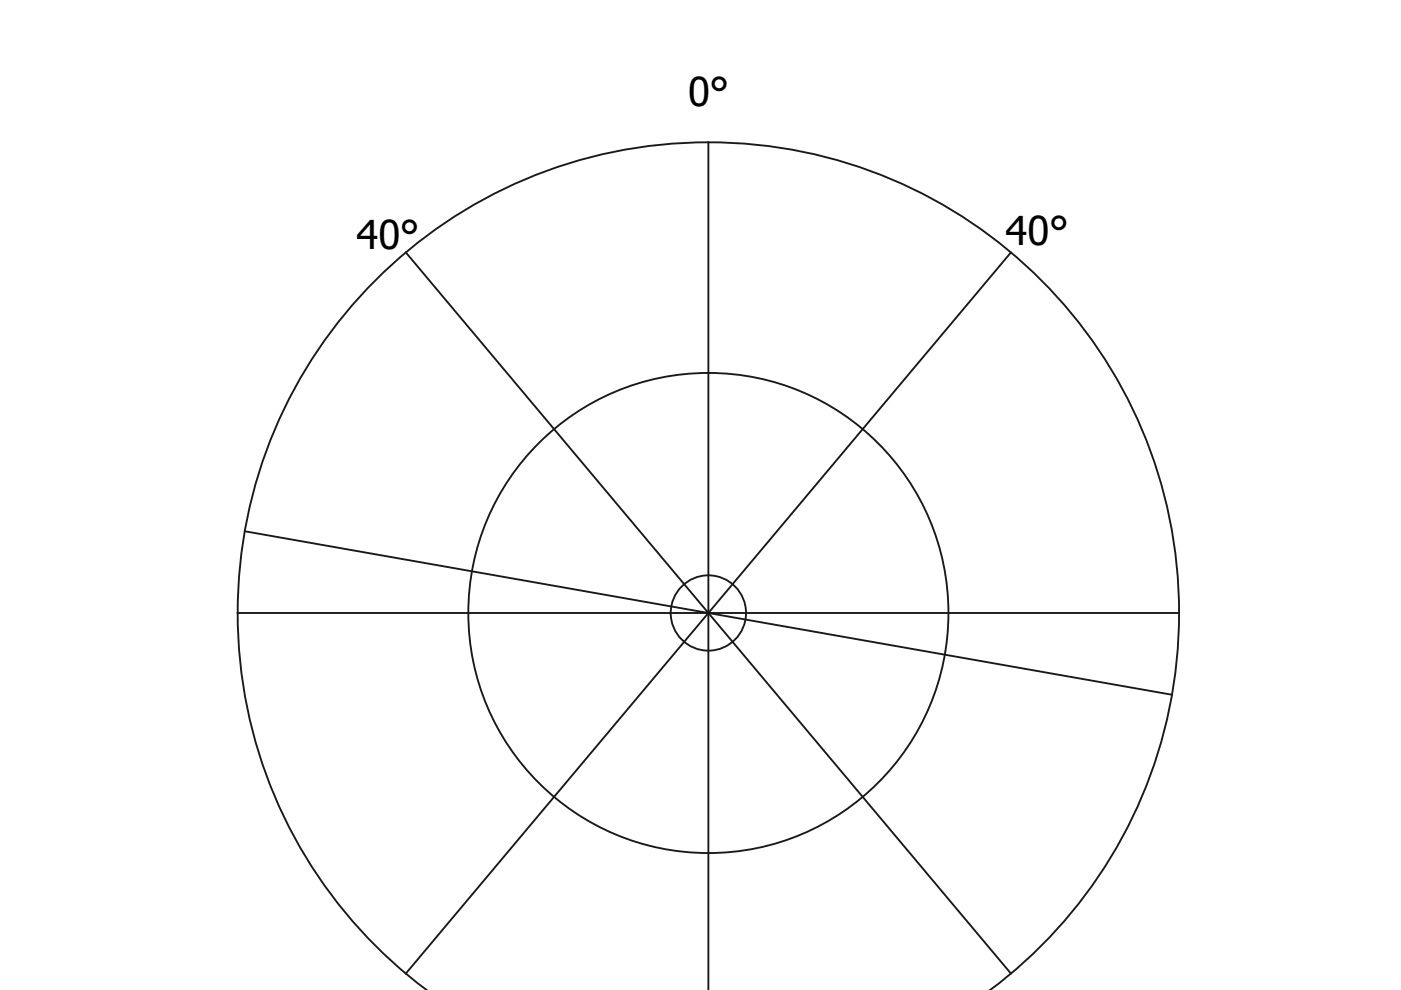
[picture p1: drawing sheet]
<svg xmlns="http://www.w3.org/2000/svg" width="297mm" height="210mm" viewBox="0 0 297 210" stroke-linecap="round" stroke-linejoin="round" font-family="sans-serif">
<defs><g id="words">
<g font-size="8.5">
<text x="145.9" y="22.6">0°</text>
<text x="75.6" y="52.7">40°</text>
<text x="213.2" y="52">40°</text>
</g>
</g></defs>
<g fill="none" stroke="#191919" stroke-width=".4">
<path d="M150.2 30.2v179.8M86 53.5l128.3 152.9M214.3 53.5l-128.3 152.9M51.9 112.6l196.6 34.7M50.4 130h199.6M250 130a99.8 99.8 0 0 0-144.6-89.3 99.8 99.8 0 0 0-14.8 169.3M250 130a99.5 99.5 0 0 1-40.2 80"/>
<circle cx="150.2" cy="130" r="50.9"/>
<circle cx="150.2" cy="130" r="8"/>
</g>
<path d="M150.2 19.2h.1M82.2 49.4h.1M219.8 48.7h.1" fill="none" stroke="#000" stroke-width=".21"/>
<use href="#words"/>
</svg>
